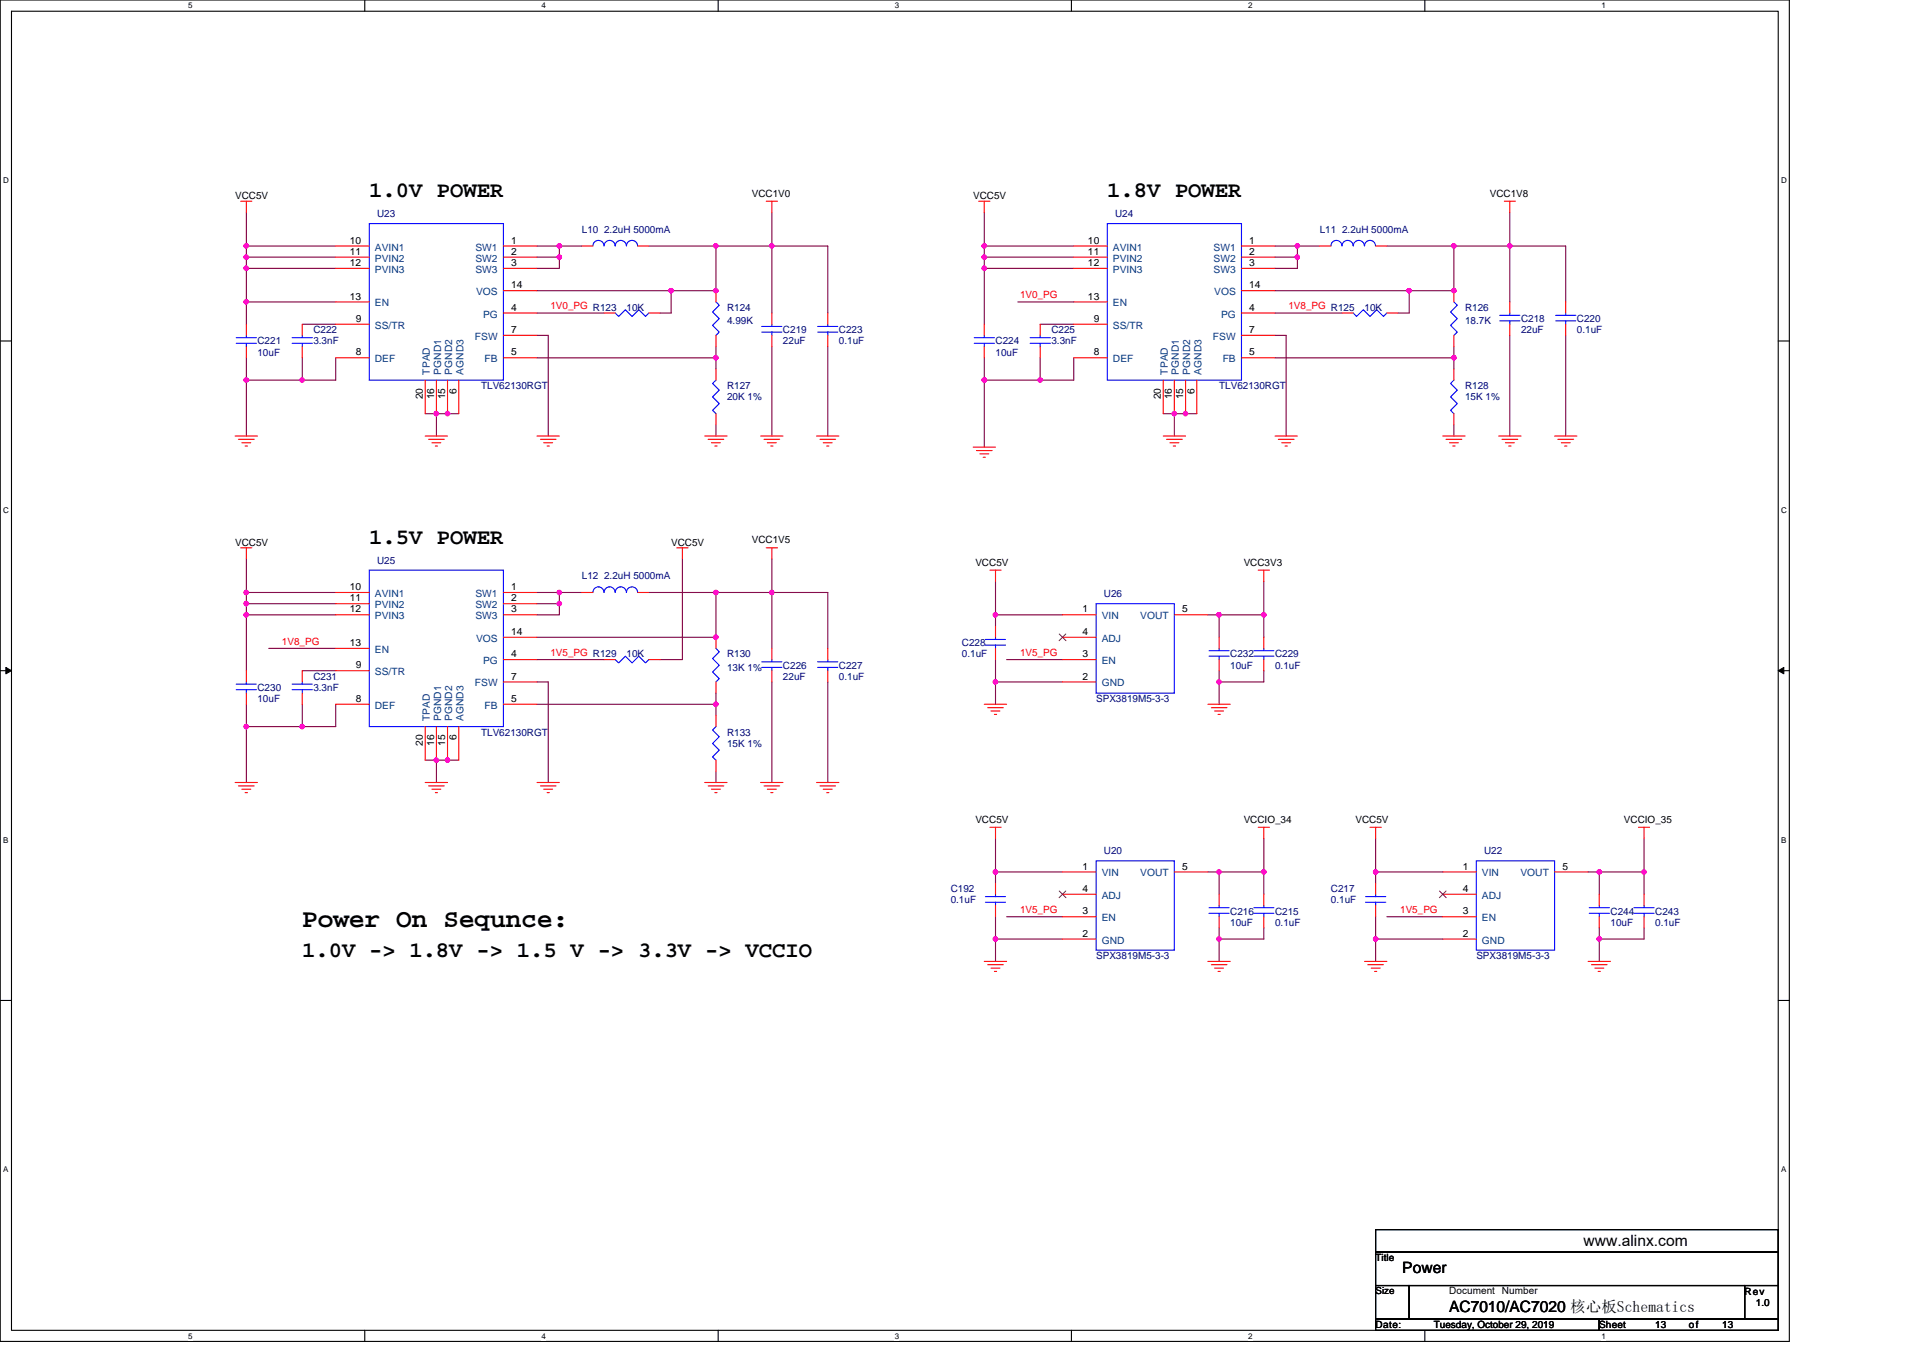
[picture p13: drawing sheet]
<svg xmlns="http://www.w3.org/2000/svg" width="297mm" height="210mm" viewBox="0 0 297 210" stroke-linecap="round" stroke-linejoin="round" font-family="sans-serif">
<defs><g id="words">
<text font-size="4" x="46.7" y="143.3">Power On Sequnce:</text>
<g font-size="3.4">
<text x="57" y="30.5">1.0V POWER</text>
<text x="171" y="30.5">1.8V POWER</text>
<text x="57" y="84">1.5V POWER</text>
<text x="46.7" y="147.9">1.0V -&gt; 1.8V -&gt; 1.5 V -&gt; 3.3V -&gt; VCCIO</text>
</g>
<g font-size="2.4">
<text x="216.6" y="196.7">Power</text>
<text x="244.6" y="192.4">www.alinx.com</text>
<text x="223.8" y="202.7">AC7010/AC7020 核心板Schematics</text>
<text x="223.8" y="202.7">AC7010/</text>
</g>
<g font-size="1.5">
<text x="36.3" y="30.8">VCC5V</text>
<text x="116.1" y="30.4">VCC1V0</text>
<text x="150.3" y="30.8">VCC5V</text>
<text x="230.1" y="30.4">VCC1V8</text>
<text x="54.1" y="37.7">10</text>
<text x="54.1" y="39.4">11</text>
<text x="54.1" y="41.1">12</text>
<text x="79" y="37.7">1</text>
<text x="79" y="39.4">2</text>
<text x="79" y="41.1">3</text>
<text x="168.1" y="37.7">10</text>
<text x="168.1" y="39.4">11</text>
<text x="168.1" y="41.1">12</text>
<text x="193" y="37.7">1</text>
<text x="193" y="39.4">2</text>
<text x="193" y="41.1">3</text>
<text x="54.1" y="46.3">13</text>
<text x="79" y="44.6">14</text>
<text x="168.1" y="46.3">13</text>
<text x="193" y="44.6">14</text>
<text x="54.9" y="49.7">9</text>
<text x="79" y="51.5">7</text>
<text x="79" y="48">4</text>
<text x="168.9" y="49.7">9</text>
<text x="193" y="51.5">7</text>
<text x="193" y="48">4</text>
<text x="54.9" y="54.9">8</text>
<text x="79" y="54.9">5</text>
<text x="168.9" y="54.9">8</text>
<text x="193" y="54.9">5</text>
<text x="65.3" y="61.7" transform="rotate(-90 65.3 61.7)">20</text>
<text x="67.1" y="61.7" transform="rotate(-90 67.1 61.7)">16</text>
<text x="68.8" y="61.7" transform="rotate(-90 68.8 61.7)">15</text>
<text x="70.5" y="60.8" transform="rotate(-90 70.5 60.8)">6</text>
<text x="179.3" y="61.7" transform="rotate(-90 179.3 61.7)">20</text>
<text x="181" y="61.7" transform="rotate(-90 181 61.7)">16</text>
<text x="182.8" y="61.7" transform="rotate(-90 182.8 61.7)">15</text>
<text x="184.5" y="60.8" transform="rotate(-90 184.5 60.8)">6</text>
<text x="116.1" y="84">VCC1V5</text>
<text x="36.3" y="84.3">VCC5V</text>
<text x="103.7" y="84.3">VCC5V</text>
<text x="150.7" y="87.4">VCC5V</text>
<text x="192.1" y="87.4">VCC3V3</text>
<text x="54.1" y="91.2">10</text>
<text x="54.1" y="92.9">11</text>
<text x="54.1" y="94.6">12</text>
<text x="79" y="91.2">1</text>
<text x="79" y="92.9">2</text>
<text x="79" y="94.6">3</text>
<text x="167.2" y="94.6">1</text>
<text x="182.6" y="94.6">5</text>
<text x="54.1" y="99.8">13</text>
<text x="79" y="98.1">14</text>
<text x="79" y="101.6">4</text>
<text x="167.2" y="98.1">4</text>
<text x="167.2" y="101.6">3</text>
<text x="54.9" y="103.3">9</text>
<text x="79" y="105">7</text>
<text x="167.2" y="105">2</text>
<text x="54.9" y="108.5">8</text>
<text x="79" y="108.5">5</text>
<text x="65.3" y="115.3" transform="rotate(-90 65.3 115.3)">20</text>
<text x="67.1" y="115.3" transform="rotate(-90 67.1 115.3)">16</text>
<text x="68.8" y="115.3" transform="rotate(-90 68.8 115.3)">15</text>
<text x="70.5" y="114.4" transform="rotate(-90 70.5 114.4)">6</text>
<text x="150.7" y="127.1">VCC5V</text>
<text x="192.1" y="127.1">VCCIO_34</text>
<text x="209.4" y="127.1">VCC5V</text>
<text x="250.8" y="127.1">VCCIO_35</text>
<text x="167.2" y="134.4">1</text>
<text x="167.2" y="137.8">4</text>
<text x="182.6" y="134.4">5</text>
<text x="226" y="134.4">1</text>
<text x="226" y="137.8">4</text>
<text x="241.3" y="134.4">5</text>
<text x="167.2" y="141.3">3</text>
<text x="226" y="141.3">3</text>
<text x="167.2" y="144.7">2</text>
<text x="226" y="144.7">2</text>
<text x="212.5" y="194.9">Title</text>
<text x="212.5" y="200">Size</text>
<text x="223.8" y="200">Document Number</text>
<text x="269.5" y="200">Rev</text>
<text x="271.2" y="201.8">1.0</text>
<text x="212.5" y="205.2">Date:</text>
<text x="221.5" y="205.2">Tuesday, October 29, 2019</text>
<text x="247" y="205.2">Sheet</text>
<text x="255.7" y="205.2">13</text>
<text x="260.9" y="205.2">of</text>
<text x="266" y="205.2">13</text>
</g>
<g font-size="1.5" fill="#000080">
<text x="58.2" y="33.5">U23</text>
<text x="89.9" y="35.9">L10 2.2uH 5000mA</text>
<text x="172.3" y="33.5">U24</text>
<text x="203.9" y="35.9">L11 2.2uH 5000mA</text>
<text x="39.8" y="53.2">C221</text>
<text x="48.4" y="51.5">C222</text>
<text x="48.4" y="53.2">3.3nF</text>
<text x="96.8" y="48">10K</text>
<text x="112.3" y="48">R124</text>
<text x="112.3" y="50.1">4.99K</text>
<text x="120.9" y="51.5">C219</text>
<text x="120.9" y="53.2">22uF</text>
<text x="129.6" y="51.5">C223</text>
<text x="129.6" y="53.2">0.1uF</text>
<text x="153.8" y="53.2">C224</text>
<text x="162.4" y="51.5">C225</text>
<text x="162.4" y="53.2">3.3nF</text>
<text x="210.8" y="48">10K</text>
<text x="226.3" y="48">R126</text>
<text x="226.3" y="50.1">18.7K</text>
<text x="234.9" y="49.8">C218</text>
<text x="234.9" y="51.5">22uF</text>
<text x="243.6" y="49.8">C220</text>
<text x="243.6" y="51.5">0.1uF</text>
<text x="39.8" y="54.9">10uF</text>
<text x="153.8" y="54.9">10uF</text>
<text x="74.3" y="60.1">TLV62130RGT</text>
<text x="112.3" y="60.1">R127</text>
<text x="112.3" y="61.8">20K 1%</text>
<text x="188.3" y="60.1">TLV62130RGT</text>
<text x="226.3" y="60.1">R128</text>
<text x="226.3" y="61.8">15K 1%</text>
<text x="58.2" y="87.1">U25</text>
<text x="89.9" y="89.5">L12 2.2uH 5000mA</text>
<text x="170.5" y="92.3">U26</text>
<text x="96.8" y="101.6">10K</text>
<text x="112.3" y="101.6">R130</text>
<text x="148.6" y="99.9">C228</text>
<text x="148.6" y="101.6">0.1uF</text>
<text x="190" y="101.6">C232</text>
<text x="197" y="101.6">C229</text>
<text x="39.8" y="106.8">C230</text>
<text x="48.4" y="105">C231</text>
<text x="48.4" y="106.8">3.3nF</text>
<text x="112.3" y="103.7">13K 1%</text>
<text x="120.9" y="103.3">C226</text>
<text x="120.9" y="105">22uF</text>
<text x="129.6" y="103.3">C227</text>
<text x="129.6" y="105">0.1uF</text>
<text x="190" y="103.3">10uF</text>
<text x="197" y="103.3">0.1uF</text>
<text x="39.8" y="108.5">10uF</text>
<text x="74.3" y="113.7">TLV62130RGT</text>
<text x="112.3" y="113.7">R133</text>
<text x="169.3" y="108.5">SPX3819M5-3-3</text>
<text x="112.3" y="115.4">15K 1%</text>
<text x="170.5" y="132">U20</text>
<text x="229.3" y="132">U22</text>
<text x="146.9" y="137.9">C192</text>
<text x="205.6" y="137.9">C217</text>
<text x="146.9" y="139.6">0.1uF</text>
<text x="190" y="141.3">C216</text>
<text x="190" y="143">10uF</text>
<text x="197" y="141.3">C215</text>
<text x="197" y="143">0.1uF</text>
<text x="205.6" y="139.6">0.1uF</text>
<text x="248.8" y="141.3">C244</text>
<text x="248.8" y="143">10uF</text>
<text x="255.7" y="141.3">C243</text>
<text x="255.7" y="143">0.1uF</text>
<text x="169.3" y="148.2">SPX3819M5-3-3</text>
<text x="228" y="148.2">SPX3819M5-3-3</text>
</g>
<g font-size="1.5" fill="#004080">
<text x="57.9" y="38.7">AVIN1</text>
<text x="57.9" y="40.4">PVIN2</text>
<text x="73.4" y="38.7">SW1</text>
<text x="73.4" y="40.4">SW2</text>
<text x="171.9" y="38.7">AVIN1</text>
<text x="171.9" y="40.4">PVIN2</text>
<text x="187.4" y="38.7">SW1</text>
<text x="187.4" y="40.4">SW2</text>
<text x="57.9" y="42.2">PVIN3</text>
<text x="57.9" y="47.3">EN</text>
<text x="73.4" y="42.2">SW3</text>
<text x="73.6" y="45.6">VOS</text>
<text x="171.9" y="42.2">PVIN3</text>
<text x="171.9" y="47.3">EN</text>
<text x="187.4" y="42.2">SW3</text>
<text x="187.6" y="45.6">VOS</text>
<text x="57.9" y="50.8">SS/TR</text>
<text x="73.4" y="52.5">FSW</text>
<text x="74.6" y="49.1">PG</text>
<text x="171.9" y="50.8">SS/TR</text>
<text x="187.4" y="52.5">FSW</text>
<text x="188.6" y="49.1">PG</text>
<text x="57.9" y="56">DEF</text>
<text x="66.4" y="57.9" transform="rotate(-90 66.4 57.9)">TPAD</text>
<text x="68.1" y="57.9" transform="rotate(-90 68.1 57.9)">PGND1</text>
<text x="69.8" y="57.9" transform="rotate(-90 69.8 57.9)">PGND2</text>
<text x="71.6" y="57.9" transform="rotate(-90 71.6 57.9)">AGND3</text>
<text x="74.9" y="56">FB</text>
<text x="171.9" y="56">DEF</text>
<text x="180.4" y="57.9" transform="rotate(-90 180.4 57.9)">TPAD</text>
<text x="182.1" y="57.9" transform="rotate(-90 182.1 57.9)">PGND1</text>
<text x="183.9" y="57.9" transform="rotate(-90 183.9 57.9)">PGND2</text>
<text x="185.6" y="57.9" transform="rotate(-90 185.6 57.9)">AGND3</text>
<text x="188.9" y="56">FB</text>
<text x="57.9" y="92.2">AVIN1</text>
<text x="57.9" y="94">PVIN2</text>
<text x="57.9" y="95.7">PVIN3</text>
<text x="73.4" y="92.2">SW1</text>
<text x="73.4" y="94">SW2</text>
<text x="73.4" y="95.7">SW3</text>
<text x="170.2" y="95.7">VIN</text>
<text x="176.1" y="95.7">VOUT</text>
<text x="57.9" y="100.9">EN</text>
<text x="73.6" y="99.2">VOS</text>
<text x="170.2" y="99.2">ADJ</text>
<text x="57.9" y="104.3">SS/TR</text>
<text x="73.4" y="106.1">FSW</text>
<text x="74.6" y="102.6">PG</text>
<text x="170.2" y="102.6">EN</text>
<text x="170.2" y="106.1">GND</text>
<text x="57.9" y="109.5">DEF</text>
<text x="66.4" y="111.4" transform="rotate(-90 66.4 111.4)">TPAD</text>
<text x="68.1" y="111.4" transform="rotate(-90 68.1 111.4)">PGND1</text>
<text x="69.8" y="111.4" transform="rotate(-90 69.8 111.4)">PGND2</text>
<text x="71.6" y="111.4" transform="rotate(-90 71.6 111.4)">AGND3</text>
<text x="74.9" y="109.5">FB</text>
<text x="170.2" y="135.4">VIN</text>
<text x="176.1" y="135.4">VOUT</text>
<text x="228.9" y="135.4">VIN</text>
<text x="234.9" y="135.4">VOUT</text>
<text x="170.2" y="138.9">ADJ</text>
<text x="170.2" y="142.3">EN</text>
<text x="228.9" y="138.9">ADJ</text>
<text x="228.9" y="142.3">EN</text>
<text x="170.2" y="145.8">GND</text>
<text x="228.9" y="145.8">GND</text>
</g>
<g font-size="1.5" fill="#f00">
<text x="85" y="47.8">1V0_PG R123</text>
<text x="157.6" y="46.1">1V0_PG</text>
<text x="199" y="47.8">1V8_PG R125</text>
<text x="43.6" y="99.6">1V8_PG</text>
<text x="85" y="101.4">1V5_PG R129</text>
<text x="157.6" y="101.4">1V5_PG</text>
<text x="157.6" y="141.1">1V5_PG</text>
<text x="216.3" y="141.1">1V5_PG</text>
</g>
<g font-size="1.2">
<text x="29.1" y="1.3">5</text>
<text x="83.6" y="1.3">4</text>
<text x="138.2" y="1.3">3</text>
<text x="192.8" y="1.3">2</text>
<text x="247.4" y="1.3">1</text>
<text x=".5" y="28.3">D</text>
<text x="275.1" y="28.3">D</text>
<text x=".5" y="79.2">C</text>
<text x="275.1" y="79.2">C</text>
<text x=".5" y="130.2">B</text>
<text x="275.1" y="130.2">B</text>
<text x=".5" y="181.1">A</text>
<text x="275.1" y="181.1">A</text>
<text x="29.1" y="206.8">5</text>
<text x="83.6" y="206.8">4</text>
<text x="138.2" y="206.8">3</text>
<text x="192.8" y="206.8">2</text>
<text x="247.4" y="206.8">1</text>
</g>
</g></defs>
<path d="M0 0h276.4v207.3h-276.4zM1.8 1.7h272.9v203.8h-272.9z" fill="none" stroke="#000" stroke-width=".17"/>
<g fill="#fff">
<path d="M29.1 .2h.6v1.4h-.6z"/>
<path d="M29.1 205.7h.6v1.4h-.6z"/>
</g>
<path d="M56.3 0v1.7M56.3 205.5v1.8" fill="none" stroke="#000" stroke-width=".17"/>
<g fill="#fff">
<path d="M83.6 .2h.7v1.4h-.7z"/>
<path d="M83.6 205.7h.7v1.4h-.7z"/>
</g>
<path d="M110.9 0v1.7M110.9 205.5v1.8" fill="none" stroke="#000" stroke-width=".17"/>
<g fill="#fff">
<path d="M138.2 .2h.7v1.4h-.7z"/>
<path d="M138.2 205.7h.7v1.4h-.7z"/>
</g>
<path d="M165.5 0v1.7M165.5 205.5v1.8" fill="none" stroke="#000" stroke-width=".17"/>
<g fill="#fff">
<path d="M192.8 .2h.6v1.4h-.6z"/>
<path d="M192.8 205.7h.6v1.4h-.6z"/>
</g>
<path d="M220.1 0v1.7M220.1 205.5v1.8" fill="none" stroke="#000" stroke-width=".17"/>
<g fill="#fff">
<path d="M247.4 .2h.6v1.4h-.6z"/>
<path d="M247.4 205.7h.6v1.4h-.6z"/>
<path d="M.5 27.2h.8v1.4h-.8z"/>
<path d="M275.1 27.2h.9v1.4h-.9z"/>
<path d="M.5 78.1h.8v1.4h-.8z"/>
<path d="M275.1 78.1h.9v1.4h-.9z"/>
</g>
<path d="M0 52.7h1.8M274.7 52.7h1.7" fill="none" stroke="#000" stroke-width=".17"/>
<g fill="#fff">
<path d="M.5 129.1h.8v1.4h-.8z"/>
<path d="M275.1 129.1h.8v1.4h-.8z"/>
</g>
<path d="M0 103.6h1.8M274.7 103.6h1.7" fill="none" stroke="#000" stroke-width=".17"/>
<path d="M.9 103.1l.9 .5-.9 .5zM274.7 103.6l.8-.5v1z" fill="#000" stroke="#000" stroke-width=".15"/>
<g fill="#fff">
<path d="M.5 180h.8v1.4h-.8z"/>
<path d="M275.1 180h.8v1.4h-.8z"/>
</g>
<path d="M0 154.6h1.8M274.7 154.6h1.7M212.5 190h62.2v3.5h-62.2zM212.5 193.5h62.2v5.1h-62.2zM212.5 198.6h5.2v5.2h-5.2zM217.7 198.6h51.8v5.2h-51.8zM269.5 198.6h5.2v5.2h-5.2zM212.5 203.8h34.5v1.7h-34.5zM247 203.8h27.7v1.7h-27.7z" fill="none" stroke="#000" stroke-width=".17"/>
<g fill="none" stroke="#800040" stroke-width=".17">
<path d="M38.1 32.8v5.2h13.8M38.1 39.7h13.8M38.1 38v1.7M38.1 39.7v1.8M82.9 39.7h3.5M82.9 38h3.5M86.4 39.7v1.8h-3.5M86.4 38v1.7M86.4 38h3.5M100.2 38h10.4M110.6 38v6.9h-6.9M110.6 38h8.6"/>
<path d="M119.2 38h8.7v10.4M119.2 38v10.4M119.2 32.8v5.2M152 32.8v5.2h13.9M152 39.7h13.9M152 39.7v1.8M152 38v1.7M197 39.7h3.4M197 38h3.4M200.4 39.7v1.8h-3.4M200.4 38v1.7M200.4 38h3.5"/>
<path d="M214.2 38h10.4v6.9h-6.9M224.6 38h8.6M233.2 38v8.7M233.2 32.8v5.2M233.2 38h8.6v8.7M38.1 41.5h13.8M38.1 46.7h13.8M38.1 58.7h8.6M38.1 46.7v3.4M38.1 58.7v8.7M38.1 55.3v3.4M38.1 41.5v5.2"/>
<path d="M46.7 50.1h5.2M46.7 55.3v3.4M51.9 55.3v3.4h-5.2M82.9 51.8h1.8v15.6M82.9 55.3h27.7M82.9 44.9h20.8M82.9 48.4h10.4M103.7 44.9v3.5h-1.7M110.6 55.3v1.7M110.6 53.6v1.7M119.2 53.6v13.8M127.9 53.6v13.8"/>
<path d="M152 58.7v10.4M152 58.7h8.7M152 41.5h13.9M152 55.3v3.4M152 41.5v8.6M157.2 46.7h8.7M160.7 50.1h5.2M160.7 55.3v3.4M165.9 55.3v3.4h-5.2M197 48.4h10.3M197 51.8h1.7v15.6M197 44.9h20.7"/>
<path d="M217.7 44.9v3.5h-1.8M224.6 55.3v1.7M224.6 53.6v1.7h-27.6M233.2 51.8v15.6M241.8 51.8v15.6M65.7 63.9h1.7M67.4 63.9v3.5M67.4 63.9h3.5M110.6 65.6v1.8M179.7 63.9h1.7M181.4 63.9h3.5M181.4 63.9v3.5"/>
<path d="M224.6 65.6v1.8M38.1 91.5h13.8M38.1 93.3h13.8M38.1 95h13.8M38.1 93.3v1.7M38.1 86.4v5.1M38.1 91.5v1.8M38.1 95v8.6M82.9 93.3h3.5M82.9 91.5h3.5M86.4 91.5v1.8M86.4 93.3v1.7h-3.5"/>
<path d="M86.4 91.5h3.5M100.2 91.5h10.4M105.4 86.4v15.5h-3.4M110.6 91.5v7h-27.7M110.6 91.5h8.6M119.2 91.5h8.7v8.7M119.2 91.5v8.7M119.2 86.4v5.1M153.8 89.8v5.2M153.8 95h10.3M153.8 95v1.7M186.6 95h1.7"/>
<path d="M188.3 95v3.5M188.3 95h6.9M195.2 95v3.5M195.2 89.8v5.2M38.1 112.3h8.6M38.1 108.8v3.5M38.1 112.3v8.6M41.5 100.2h10.4M46.7 103.6h5.2M46.7 108.8v3.5M51.9 108.8v3.5h-5.2M65.7 117.5h1.7"/>
<path d="M67.4 117.5v3.4M67.4 117.5h3.5M82.9 105.4h1.8v15.5M82.9 108.8h27.7M82.9 101.9h10.4M110.6 107.1v1.7M110.6 108.8v1.8M110.6 119.2v1.7M119.2 105.4v15.5M127.9 105.4v15.5M153.8 105.4h10.3M153.8 101.9v3.5"/>
<path d="M153.8 105.4v3.4M155.5 101.9h8.6M188.3 103.6v1.8M188.3 105.4v3.4M195.2 103.6v1.8h-6.9M153.8 134.7v1.8M153.8 134.7h10.3M153.8 129.5v5.2M186.6 134.7h1.7M188.3 134.7h6.9M188.3 134.7v3.5M195.2 134.7v3.5"/>
<path d="M195.2 129.5v5.2M212.5 134.7v1.8M212.5 129.5v5.2M212.5 134.7h10.4M245.3 134.7h1.7M247 134.7h7M247 134.7v3.5M254 134.7v3.5M254 129.5v5.2M153.8 145.1h10.3M153.8 141.6v3.5M153.8 145.1v3.4"/>
<path d="M155.5 141.6h8.6M188.3 143.4v1.7M188.3 145.1v3.4M195.2 143.4v1.7h-6.9M212.5 145.1h10.4M212.5 141.6v3.5M212.5 145.1v3.4M214.2 141.6h8.7M247 143.4v1.7M247 145.1v3.4M254 143.4v1.7h-7"/>
</g>
<g fill="#f0f" stroke="#f0f" stroke-width=".17">
<circle cx="38" cy="39.7" r=".34"/>
<circle cx="38" cy="38" r=".34"/>
<circle cx="38" cy="46.6" r=".34"/>
<circle cx="38" cy="58.7" r=".34"/>
<circle cx="46.7" cy="58.7" r=".34"/>
<circle cx="69.1" cy="63.9" r=".34"/>
<circle cx="67.4" cy="63.9" r=".34"/>
<circle cx="86.4" cy="38" r=".34"/>
<circle cx="86.4" cy="39.7" r=".34"/>
<circle cx="119.2" cy="38" r=".34"/>
<circle cx="110.6" cy="55.3" r=".34"/>
<circle cx="103.7" cy="44.9" r=".33"/>
<circle cx="110.6" cy="44.9" r=".33"/>
<circle cx="110.6" cy="98.4" r=".34"/>
<circle cx="46.7" cy="112.3" r=".34"/>
<circle cx="119.2" cy="91.5" r=".34"/>
<circle cx="110.6" cy="91.5" r=".34"/>
<circle cx="86.4" cy="91.5" r=".34"/>
<circle cx="110.6" cy="108.8" r=".34"/>
<circle cx="86.4" cy="93.3" r=".34"/>
<circle cx="38" cy="112.3" r=".34"/>
<circle cx="38" cy="91.5" r=".34"/>
<circle cx="69.1" cy="117.5" r=".34"/>
<circle cx="67.4" cy="117.5" r=".34"/>
<circle cx="38" cy="93.3" r=".34"/>
<circle cx="38" cy="95" r=".34"/>
<circle cx="160.7" cy="58.7" r=".34"/>
<circle cx="224.6" cy="38" r=".34"/>
<circle cx="200.4" cy="38" r=".34"/>
<circle cx="224.6" cy="55.3" r=".34"/>
<circle cx="200.4" cy="39.7" r=".34"/>
<circle cx="152" cy="58.7" r=".34"/>
<circle cx="233.2" cy="38" r=".34"/>
<circle cx="217.7" cy="44.9" r=".33"/>
<circle cx="224.6" cy="44.9" r=".33"/>
<circle cx="183.1" cy="63.9" r=".34"/>
<circle cx="181.4" cy="63.9" r=".34"/>
<circle cx="152" cy="39.7" r=".34"/>
<circle cx="152" cy="38" r=".34"/>
<circle cx="152" cy="41.4" r=".34"/>
<circle cx="110.6" cy="38" r=".34"/>
<circle cx="38" cy="41.4" r=".34"/>
<circle cx="153.8" cy="134.7" r=".34"/>
<circle cx="153.8" cy="145.1" r=".34"/>
<circle cx="188.3" cy="134.7" r=".34"/>
<circle cx="188.3" cy="145.1" r=".34"/>
<circle cx="195.2" cy="134.7" r=".34"/>
<circle cx="212.5" cy="134.7" r=".34"/>
<circle cx="212.5" cy="145.1" r=".34"/>
<circle cx="247" cy="134.7" r=".34"/>
<circle cx="247" cy="145.1" r=".34"/>
<circle cx="253.9" cy="134.7" r=".34"/>
<circle cx="195.2" cy="95" r=".34"/>
<circle cx="153.8" cy="95" r=".34"/>
<circle cx="153.8" cy="105.4" r=".33"/>
<circle cx="188.3" cy="95" r=".34"/>
<circle cx="188.3" cy="105.4" r=".33"/>
</g>
<g fill="none" stroke="#f00" stroke-width=".17">
<path d="M37.2 31.1h1.7M38.1 31.1v1.7M51.9 38h5.1M51.9 39.7h5.1M77.8 38h5.1M77.8 39.7h5.1M89.9 38h1.7M98.5 38h1.7M118.4 31.1h1.7M119.2 31.1v1.7M151.2 31.1h1.7M152 31.1v1.7"/>
<path d="M165.9 38h5.1M165.9 39.7h5.1M191.8 38h5.2M191.8 39.7h5.2M203.9 38h1.7M212.5 38h1.7M232.4 31.1h1.7M233.2 31.1v1.7M38.1 50.1v1.7M38.1 53.6v1.7M46.7 50.1v1.7M46.7 53.6v1.7"/>
<path d="M51.9 41.5h5.1M51.9 46.7h5.1M51.9 50.1h5.1M51.9 55.3h5.1M65.7 58.7v5.2M67.4 58.7v5.2M69.1 58.7v5.2M70.9 58.7v5.2M77.8 41.5h5.1M77.8 44.9h5.1M77.8 48.4h5.1M77.8 51.8h5.1"/>
<path d="M77.8 55.3h5.1M93.3 48.4h1.7M100.2 48.4h1.8M110.6 44.9v1.8M110.6 51.8v1.8M110.6 57v1.7M119.2 48.4v1.7M119.2 51.8v1.8M127.9 48.4v1.7M127.9 51.8v1.8M152 50.1v1.7M152 53.6v1.7"/>
<path d="M160.7 50.1v1.7M160.7 53.6v1.7M165.9 41.5h5.1M165.9 46.7h5.1M165.9 50.1h5.1M165.9 55.3h5.1M179.7 58.7v5.2M181.4 58.7v5.2M183.1 58.7v5.2M184.9 58.7v5.2M191.8 41.5h5.2M191.8 44.9h5.2"/>
<path d="M191.8 48.4h5.2M191.8 51.8h5.2M191.8 55.3h5.2M207.3 48.4h1.7M214.2 48.4h1.7M224.6 57v1.7M224.6 44.9v1.8M224.6 51.8v1.8M233.2 46.7v1.7M233.2 50.1v1.7M241.8 46.7v1.7M241.8 50.1v1.7"/>
<path d="M36.3 67.4h3.5M36.8 67.9h2.5M37.4 68.4h1.3M37.9 68.9h.3M65.7 67.4h3.4M66.2 67.9h2.4M66.7 68.4h1.4M67.2 68.9h.4M82.9 67.4h3.5M83.5 67.9h2.4M84 68.4h1.4M84.5 68.9h.4"/>
<path d="M108.9 67.4h3.4M109.4 67.9h2.4M109.9 68.4h1.4M110.4 68.9h.4M110.6 63.9v1.7M117.5 67.4h3.4M118 67.9h2.4M118.5 68.4h1.4M119.1 68.9h.3M126.1 67.4h3.5M126.7 67.9h2.4M127.2 68.4h1.3"/>
<path d="M127.7 68.9h.3M150.3 69.1h3.5M150.8 69.6h2.4M151.4 70.1h1.3M151.9 70.7h.3M179.7 67.4h3.4M180.2 67.9h2.4M180.7 68.4h1.4M181.2 68.9h.4M197 67.4h3.4M197.5 67.9h2.4M198 68.4h1.4"/>
<path d="M198.5 68.9h.4M222.9 67.4h3.4M223.4 67.9h2.4M223.9 68.4h1.4M224.4 68.9h.4M224.6 63.9v1.7M231.5 67.4h3.4M232 67.9h2.4M232.5 68.4h1.4M233 68.9h.4M240.1 67.4h3.5M240.6 67.9h2.5"/>
<path d="M241.2 68.4h1.3M241.7 68.9h.3M37.2 84.6h1.7M38.1 84.6v1.8M51.9 91.5h5.1M51.9 93.3h5.1M51.9 95h5.1M77.8 91.5h5.1M77.8 93.3h5.1M77.8 95h5.1M77.8 98.5h5.1M89.9 91.5h1.7"/>
<path d="M98.5 91.5h1.7M104.5 84.6h1.8M105.4 84.6v1.8M110.6 98.5v1.7M118.4 84.6h1.7M119.2 84.6v1.8M152.9 88.1h1.7M153.8 88.1v1.7M153.8 96.7v1.8M164.1 95h5.2M164.1 98.5h5.2M181.4 95h5.2"/>
<path d="M188.3 98.5v1.7M194.3 88.1h1.8M195.2 98.5v1.7M195.2 88.1v1.7M38.1 103.6v1.8M38.1 107.1v1.7M46.7 103.6v1.8M46.7 107.1v1.7M51.9 100.2h5.1M51.9 103.6h5.1M51.9 108.8h5.1M65.7 112.3v5.2"/>
<path d="M67.4 112.3v5.2M69.1 112.3v5.2M70.9 112.3v5.2M77.8 101.9h5.1M77.8 105.4h5.1M77.8 108.8h5.1M93.3 101.9h1.7M100.2 101.9h1.8M110.6 117.5v1.7M110.6 110.6v1.7M110.6 105.4v1.7M119.2 100.2v1.7"/>
<path d="M119.2 103.6v1.8M127.9 100.2v1.7M127.9 103.6v1.8M152 108.8h3.5M152.6 109.3h2.4M153.1 109.9h1.3M153.6 110.4h.3M153.8 100.2v1.7M164.1 101.9h5.2M164.1 105.4h5.2M186.6 108.8h3.4M187.1 109.3h2.4"/>
<path d="M187.6 109.9h1.4M188.1 110.4h.4M188.3 101.9v1.7M195.2 101.9v1.7M36.3 120.9h3.5M36.8 121.4h2.5M37.4 121.9h1.3M37.9 122.5h.3M65.7 120.9h3.4M66.2 121.4h2.4M66.7 121.9h1.4M67.2 122.5h.4"/>
<path d="M82.9 120.9h3.5M83.5 121.4h2.4M84 121.9h1.4M84.5 122.5h.4M108.9 120.9h3.4M109.4 121.4h2.4M109.9 121.9h1.4M110.4 122.5h.4M117.5 120.9h3.4M118 121.4h2.4M118.5 121.9h1.4M119.1 122.5h.3"/>
<path d="M126.1 120.9h3.5M126.7 121.4h2.4M127.2 121.9h1.3M127.7 122.5h.3M152.9 127.8h1.7M153.8 127.8v1.7M153.8 136.5v1.7M153.8 139.9v1.7M164.1 134.7h5.2M164.1 138.2h5.2M181.4 134.7h5.2M188.3 138.2v1.7"/>
<path d="M194.3 127.8h1.8M195.2 138.2v1.7M195.2 127.8v1.7M211.6 127.8h1.8M212.5 127.8v1.7M212.5 136.5v1.7M212.5 139.9v1.7M222.9 134.7h5.1M222.9 138.2h5.1M240.1 134.7h5.2M247 138.2v1.7M253.1 127.8h1.7"/>
<path d="M254 138.2v1.7M254 127.8v1.7M152 148.5h3.5M152.6 149.1h2.4M153.1 149.6h1.3M153.6 150.1h.3M164.1 141.6h5.2M164.1 145.1h5.2M186.6 148.5h3.4M187.1 149.1h2.4M187.6 149.6h1.4M188.1 150.1h.4"/>
<path d="M188.3 141.6v1.8M195.2 141.6v1.8M210.8 148.5h3.4M211.3 149.1h2.4M211.8 149.6h1.4M212.3 150.1h.4M222.9 141.6h5.1M222.9 145.1h5.1M245.3 148.5h3.5M245.8 149.1h2.4M246.4 149.6h1.3M246.9 150.1h.3"/>
<path d="M247 141.6v1.8M254 141.6v1.8"/>
</g>
<g fill="none" stroke="#00f" stroke-width=".17">
<path d="M57 34.5h20.8v24.2h-20.8zM93.3 38a.86 .86 0 0 0-.9-.9 .86 .86 0 0 0-.8 .9M95 38a.85 .85 0 0 0-.8-.9 .85 .85 0 0 0-.9 .9M96.7 38a.86 .86 0 0 0-.8-.9 .86 .86 0 0 0-.9 .9M98.5 38a.86 .86 0 0 0-.9-.9 .86 .86 0 0 0-.8 .9M171 34.5h20.8v24.2h-20.8zM212.5 38a.86 .86 0 0 0-.9-.9 .86 .86 0 0 0-.8 .9 .87 .87 0 0 0-.9-.9 .87 .87 0 0 0-.9 .9 .87 .87 0 0 0-.9-.9 .87 .87 0 0 0-.8 .9 .85 .85 0 0 0-.9-.9 .85 .85 0 0 0-.8 .9M36.5 53h3.1M36.5 52.2h3.1M38.1 51.8v.4M38.1 53v.6M45.1 53h3.1"/>
<path d="M45.1 52.2h3.1M46.7 51.8v.4M46.7 53v.6M95 48.4l.6 .5 1-1 1 1 1.1-1 1 1 .5-.5M110.6 46.7l.5 .5-1 1 1 1-1 1.1 1 1-.5 .5M110.6 58.7l-.5 .5 1 1.1-1 1 1 1.1-1 1 .5 .5M117.7 51.3h3.1M117.7 50.4h3.1M119.2 50.1v.3M119.2 51.3v.5M126.3 51.3h3.1M126.3 50.4h3.1"/>
<path d="M127.9 50.1v.3M127.9 51.3v.5M150.5 53h3.1M150.5 52.2h3.1M152 51.8v.4M152 53v.6M159.1 53h3.1M159.1 52.2h3.1M160.7 51.8v.4M160.7 53v.6M209 48.4l.5 .5 1.1-1 1 1 1.1-1 1 1 .5-.5M224.6 58.7l-.5 .5 1 1.1-1 1 1 1.1-1 1 .5 .5"/>
<path d="M224.6 46.7l.5 .5-1 1 1 1-1 1.1 1 1-.5 .5M231.7 49.6h3.1M231.7 48.7h3.1M233.2 48.4v.3M233.2 49.6v.5M240.3 49.6h3.1M240.3 48.7h3.1M241.8 48.4v.3M241.8 49.6v.5M57 88.1h20.8v24.2h-20.8zM93.3 91.5a.86 .86 0 0 0-.9-.8 .86 .86 0 0 0-.8 .8M95 91.5a.85 .85 0 0 0-.8-.8 .85 .85 0 0 0-.9 .8"/>
<path d="M96.7 91.5a.86 .86 0 0 0-.8-.8 .86 .86 0 0 0-.9 .8M98.5 91.5a.86 .86 0 0 0-.9-.8 .86 .86 0 0 0-.8 .8M152.2 99.7h3.1M152.2 98.8h3.1M153.8 98.5v.3M153.8 99.7v.5M169.3 93.3h12.1v13.8h-12.1zM36.5 106.6h3.1M36.5 105.7h3.1M38.1 105.4v.3M38.1 106.6v.5M45.1 106.6h3.1"/>
<path d="M45.1 105.7h3.1M46.7 105.4v.3M46.7 106.6v.5M95 101.9l.6 .5 1-1 1 1 1.1-1 1 1 .5-.5M110.6 112.3l-.5 .5 1 1-1 1.1 1 1-1 1 .5 .6M110.6 100.2l.5 .5-1 1 1 1.1-1 1 1 1.1-.5 .5M117.7 103.1h3.1M117.7 102.3h3.1M119.2 101.9v.4M119.2 103.1v.5M126.3 103.1h3.1M126.3 102.3h3.1"/>
<path d="M127.9 101.9v.4M127.9 103.1v.5M186.7 101.4h3.2M186.7 100.5h3.2M188.3 100.2v.3M188.3 101.4v.5M193.7 101.4h3.1M193.7 100.5h3.1M195.2 100.2v.3M195.2 101.4v.5M152.2 139.4h3.1M152.2 138.5h3.1"/>
<path d="M153.8 138.2v.3M153.8 139.4v.5M169.3 133h12.1v13.8h-12.1zM188.3 139.9v.4M195.2 139.9v.4M210.9 139.4h3.2M210.9 138.5h3.2M212.5 138.2v.3M212.5 139.4v.5M228 133h12.1v13.8h-12.1zM247 139.9v.4M254 139.9v.4"/>
<path d="M186.7 141.1h3.2M186.7 140.3h3.2M188.3 141.1v.5M193.7 141.1h3.1M193.7 140.3h3.1M195.2 141.1v.5M245.5 141.1h3.1M245.5 140.3h3.1M247 141.1v.5M252.4 141.1h3.1M252.4 140.3h3.1M254 141.1v.5"/>
</g>
<path d="M163.6 98l1.1 1M164.6 98l-1 1M163.6 137.7l1.1 1M164.6 137.7l-1 1M222.4 137.7l1 1M223.4 137.7l-1.1 1" fill="none" stroke="#804000" stroke-width=".15"/>
<use href="#words"/>
</svg>
